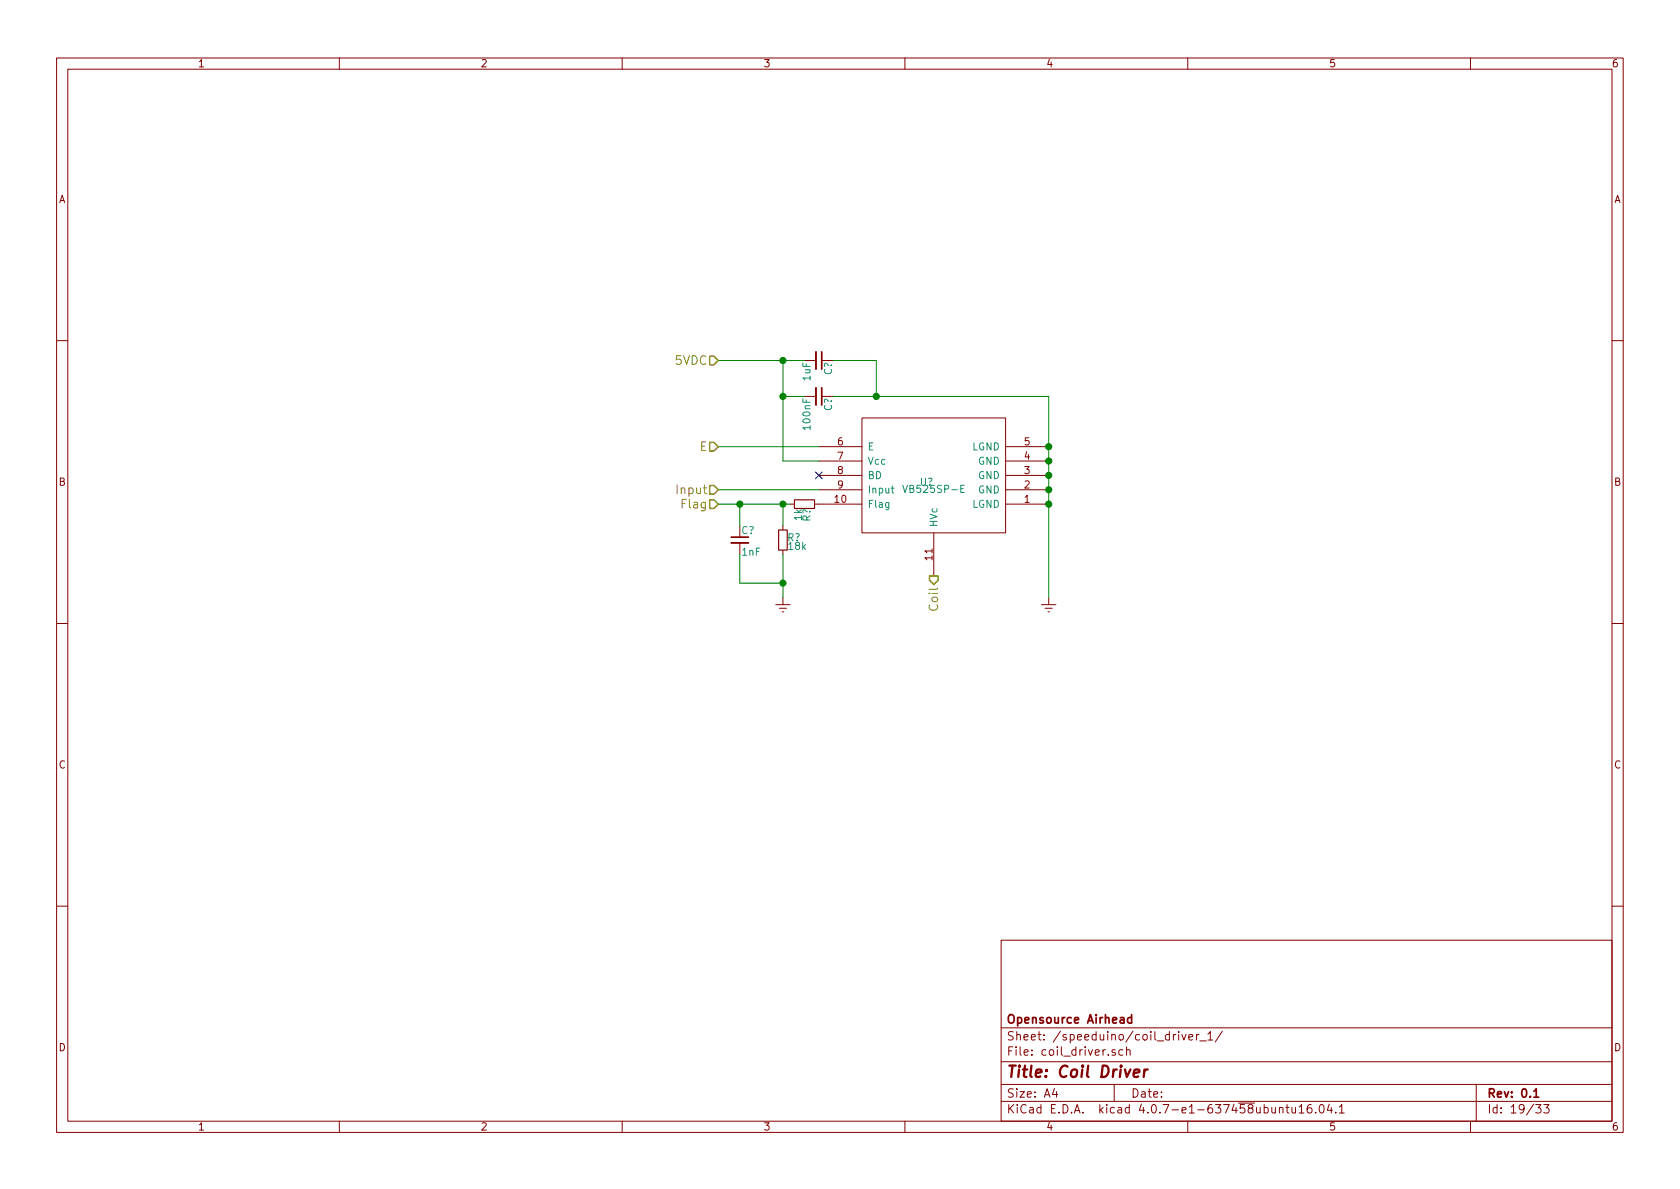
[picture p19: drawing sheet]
EESchema Schematic File Version 2
LIBS:airhead_ecu-rescue
LIBS:power
LIBS:device
LIBS:transistors
LIBS:conn
LIBS:linear
LIBS:regul
LIBS:74xx
LIBS:cmos4000
LIBS:adc-dac
LIBS:memory
LIBS:xilinx
LIBS:microcontrollers
LIBS:dsp
LIBS:microchip
LIBS:analog_switches
LIBS:motorola
LIBS:texas
LIBS:intel
LIBS:audio
LIBS:interface
LIBS:digital-audio
LIBS:philips
LIBS:display
LIBS:cypress
LIBS:siliconi
LIBS:opto
LIBS:atmel
LIBS:contrib
LIBS:valves
LIBS:L9484
LIBS:VB525SP-E
LIBS:LMZ21701
LIBS:Mini50p12
LIBS:SI8610BC-B-IS
LIBS:MAX6575LZUT+T
LIBS:SI8380P-IU
LIBS:Rect10si
LIBS:AEDR-8710-102
LIBS:MPXA4250AC6U
LIBS:MPXA6115AC6U
LIBS:CC2540T
LIBS:icsp
LIBS:MCP2561
LIBS:switches
LIBS:tom_kicad
LIBS:2450bm14e0003
LIBS:ftdi
LIBS:LMZ20502
LIBS:MIC45205
LIBS:usbulc6-2m6
LIBS:ESD7004
LIBS:VNQ5027AKTR-E
LIBS:BSC072N03LD-G
LIBS:SI8620BC-B-IS
LIBS:LMV822IQ2T
LIBS:NTB0101AGWH
LIBS:TLC6C598PWR
LIBS:10si_rect
LIBS:Mini50p16
LIBS:LM2903Q2T
LIBS:airhead_ecu-cache
EELAYER 25 0
EELAYER END
$Descr A4 11693 8268
encoding utf-8
Sheet 16 33
Title "Coil Driver"
Date ""
Rev "0.1"
Comp "Opensource Airhead"
Comment1 ""
Comment2 ""
Comment3 ""
Comment4 ""
$EndDescr
$Comp
L VB525SP-E U?
U 1 1
P 6500 3300
AR Path="/5974D512/59776B36/58AD2D12" Ref="U?"  Part="1" 
AR Path="/5974D512/59776B4C/58AD2D12" Ref="U?"  Part="1" 
F 0 "U?" H 6550 3350 50  0000 C CNN
F 1 "VB525SP-E" H 6500 3400 50  0000 C CNN
F 2 "MODULE" H 6500 3300 50  0001 C CNN
F 3 "DOCUMENTATION" H 6500 3300 50  0001 C CNN
	1    6500 3300
	-1   0    0    1   
$EndComp
NoConn ~ 5700 3300
$Comp
L C_Small C?
U 1 1
P 5700 2500
AR Path="/5974D512/59776B36/58AD2D1A" Ref="C?"  Part="1" 
AR Path="/5974D512/59776B4C/58AD2D1A" Ref="C?"  Part="1" 
F 0 "C?" H 5710 2570 50  0000 L CNN
F 1 "1uF" H 5710 2420 50  0000 L CNN
F 2 "" H 5700 2500 50  0000 C CNN
F 3 "" H 5700 2500 50  0000 C CNN
	1    5700 2500
	0    1    1    0   
$EndComp
$Comp
L C_Small C?
U 1 1
P 5700 2750
AR Path="/5974D512/59776B36/58AD2D21" Ref="C?"  Part="1" 
AR Path="/5974D512/59776B4C/58AD2D21" Ref="C?"  Part="1" 
F 0 "C?" H 5710 2820 50  0000 L CNN
F 1 "100nF" H 5710 2670 50  0000 L CNN
F 2 "" H 5700 2750 50  0000 C CNN
F 3 "" H 5700 2750 50  0000 C CNN
	1    5700 2750
	0    1    1    0   
$EndComp
$Comp
L R_Small R?
U 1 1
P 5600 3500
AR Path="/5974D512/59776B36/58AD2D28" Ref="R?"  Part="1" 
AR Path="/5974D512/59776B4C/58AD2D28" Ref="R?"  Part="1" 
F 0 "R?" H 5630 3520 50  0000 L CNN
F 1 "1k" H 5630 3460 50  0000 L CNN
F 2 "" H 5600 3500 50  0000 C CNN
F 3 "" H 5600 3500 50  0000 C CNN
	1    5600 3500
	0    1    1    0   
$EndComp
$Comp
L R_Small R?
U 1 1
P 5450 3750
AR Path="/5974D512/59776B36/58AD2D2F" Ref="R?"  Part="1" 
AR Path="/5974D512/59776B4C/58AD2D2F" Ref="R?"  Part="1" 
F 0 "R?" H 5480 3770 50  0000 L CNN
F 1 "18k" H 5480 3710 50  0000 L CNN
F 2 "" H 5450 3750 50  0000 C CNN
F 3 "" H 5450 3750 50  0000 C CNN
	1    5450 3750
	1    0    0    -1  
$EndComp
$Comp
L C_Small C?
U 1 1
P 5150 3750
AR Path="/5974D512/59776B36/58AD2D36" Ref="C?"  Part="1" 
AR Path="/5974D512/59776B4C/58AD2D36" Ref="C?"  Part="1" 
F 0 "C?" H 5160 3820 50  0000 L CNN
F 1 "1nF" H 5160 3670 50  0000 L CNN
F 2 "" H 5150 3750 50  0000 C CNN
F 3 "" H 5150 3750 50  0000 C CNN
	1    5150 3750
	1    0    0    -1  
$EndComp
$Comp
L Earth #PWR?
U 1 1
P 5450 4150
AR Path="/5974D512/59776B36/58AD2D41" Ref="#PWR?"  Part="1" 
AR Path="/5974D512/59776B4C/58AD2D41" Ref="#PWR?"  Part="1" 
F 0 "#PWR?" H 5450 3900 50  0001 C CNN
F 1 "Earth" H 5450 4000 50  0001 C CNN
F 2 "" H 5450 4150 50  0000 C CNN
F 3 "" H 5450 4150 50  0000 C CNN
	1    5450 4150
	1    0    0    -1  
$EndComp
$Comp
L Earth #PWR?
U 1 1
P 7300 4150
AR Path="/5974D512/59776B36/58AD2D47" Ref="#PWR?"  Part="1" 
AR Path="/5974D512/59776B4C/58AD2D47" Ref="#PWR?"  Part="1" 
F 0 "#PWR?" H 7300 3900 50  0001 C CNN
F 1 "Earth" H 7300 4000 50  0001 C CNN
F 2 "" H 7300 4150 50  0000 C CNN
F 3 "" H 7300 4150 50  0000 C CNN
	1    7300 4150
	1    0    0    -1  
$EndComp
Connection ~ 7300 3100
Connection ~ 7300 3200
Connection ~ 7300 3300
Connection ~ 7300 3400
Connection ~ 7300 3500
Wire Wire Line
	5450 3200 5700 3200
Wire Wire Line
	5000 2500 5600 2500
Connection ~ 5450 2500
Wire Wire Line
	5600 2750 5450 2750
Connection ~ 5450 2750
Wire Wire Line
	5500 3500 5000 3500
Wire Wire Line
	5150 3650 5150 3500
Connection ~ 5150 3500
Wire Wire Line
	5450 3650 5450 3500
Connection ~ 5450 3500
Wire Wire Line
	5150 4050 5150 3850
Wire Wire Line
	5800 2500 6100 2500
Wire Wire Line
	6100 2500 6100 2750
Connection ~ 6100 2750
Wire Wire Line
	5800 2750 7300 2750
Wire Wire Line
	5450 3850 5450 4150
Connection ~ 5450 4050
Wire Wire Line
	5150 4050 5450 4050
Wire Wire Line
	5000 3400 5700 3400
Wire Wire Line
	5000 3100 5700 3100
Wire Wire Line
	7300 2750 7300 4150
Text HLabel 5000 3100 0    60   Input ~ 0
E
Text HLabel 5000 3400 0    60   Input ~ 0
Input
Text HLabel 5000 3500 0    60   Input ~ 0
Flag
Wire Wire Line
	5450 2500 5450 3200
Text HLabel 5000 2500 0    60   Input ~ 0
5VDC
Text HLabel 6500 4000 3    60   Output ~ 0
Coil
$EndSCHEMATC
